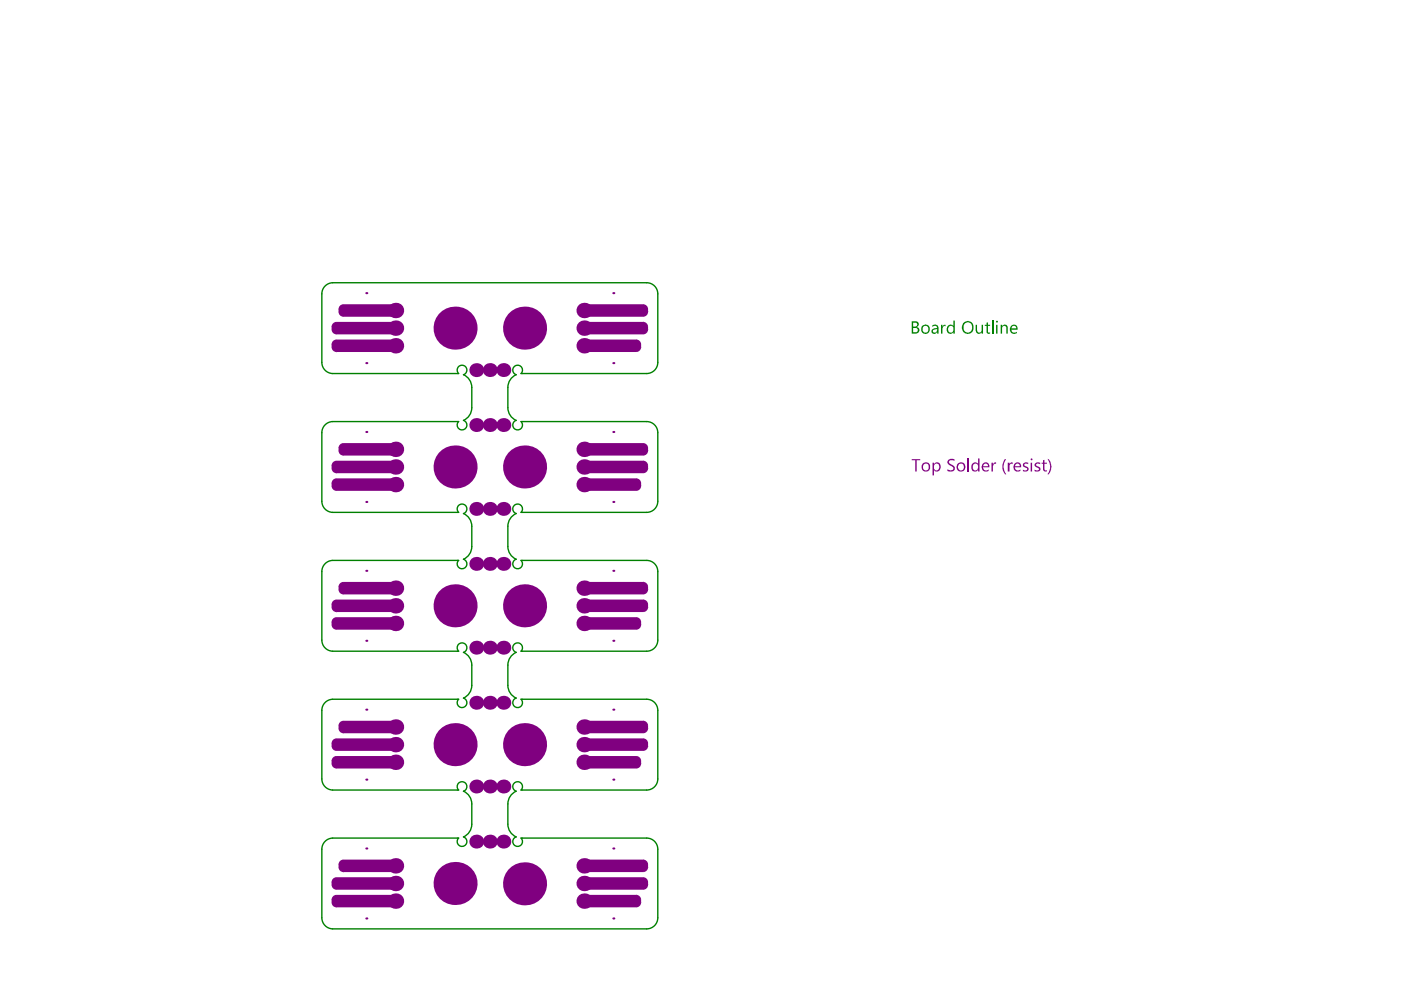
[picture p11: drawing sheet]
<svg xmlns="http://www.w3.org/2000/svg" width="297mm" height="210mm" viewBox="0 0 297 210" stroke-linecap="round" stroke-linejoin="round" font-family="sans-serif">
<g fill="#800080">
<path d="M193.3 97.4h1.8v.2h-.7v2.4h-.3v-2.4h-.8z"/>
<path d="M200.9 97.7h.1a1.06 1.06 0 0 1 1.4-.3v.3h-.3a.52 .52 0 0 0-.6-.2 .52 .52 0 0 0-.3 .6l.6 .5a.76 .76 0 0 1 .6 .9 .76 .76 0 0 1-1.1 .5l-.4-.2v-.4l.3 .2a.58 .58 0 0 0 .9-.3l-.3-.4-.6-.3a.76 .76 0 0 1-.3-.9z"/>
<path d="M195.8 98.6a.72 .72 0 0 0 0 .9 .72 .72 0 0 0 .9 .1l.1-.2a.66 .66 0 0 0-.1-.9 .66 .66 0 0 0-.9 0zM195.3 99a.96 .96 0 0 1 1.9 0 .96 .96 0 0 1-1.9 0z"/>
<path d="M197.7 98.1h.3v.3a.81 .81 0 0 1 1.1-.2 .81 .81 0 0 1 .3 1.1 .73 .73 0 0 1-.6 .7 .73 .73 0 0 1-.8-.3v1.1h-.3zM198.2 98.4l-.2 .7a.57 .57 0 0 0 .7 .6 .57 .57 0 0 0 .4-.7 .61 .61 0 0 0-.2-.6 .61 .61 0 0 0-.7 0z"/>
<path d="M203.3 98.5v.1a.64 .64 0 0 0 .3 1.1 .64 .64 0 0 0 .7-.8 .56 .56 0 0 0-.4-.6 .56 .56 0 0 0-.6 .2zM202.8 99a.97 .97 0 0 1 1.9 0 .97 .97 0 0 1-1.9 0z"/>
</g>
<path d="M205.3 97.2v2.8" fill="none" stroke="#800080" stroke-width=".3"/>
<g fill="#800080">
<path d="M210.2 98.1h.3v.4l.2-.4 .5-.1v.4a.54 .54 0 0 0-.7 .6v1h-.3z"/>
<path d="M212.9 97.5l.5-.1-.4 .5-.2 .8v.8l.6 1.1h-.3l-.6-1.2v-.9z"/>
<path d="M213.7 98.1h.3v.4l.3-.4 .3-.1 .1 .4a.46 .46 0 0 0-.6 0 .46 .46 0 0 0-.1 .6v1h-.3z"/>
<path d="M217 98.3a.95 .95 0 0 1 1-.2v.3a.48 .48 0 0 0-.5-.1 .48 .48 0 0 0-.3 .4l.1 .1a.91 .91 0 0 1 .8 .9 1.03 1.03 0 0 1-1.2 .2v-.3a.5 .5 0 0 0 .5 .2 .5 .5 0 0 0 .4-.5l-.3-.2a.57 .57 0 0 1-.6-.2 .57 .57 0 0 1 .1-.6z"/>
<path d="M219.3 98.4h.1a.81 .81 0 0 1 1.1-.3v.3a.56 .56 0 0 0-.9 .2l.3 .3a.58 .58 0 0 1 .6 .4 .58 .58 0 0 1-.3 .7l-.9-.1v-.3l.3 .1a.35 .35 0 0 0 .5 .1 .35 .35 0 0 0 0-.6l-.8-.4z"/>
<path d="M221.1 97.6l.3-.1v.6h.6v.2h-.6v1.2l.2 .2h.4a.43 .43 0 0 1-.6 .3 .43 .43 0 0 1-.3-.6v-1.1h-.3v-.2h.3z"/>
<path d="M222 97.4l.5 .1 .4 1.3-.1 .9-.5 .9h-.3l.6-1.2v-.8z"/>
<path d="M206.2 98.3a.82 .82 0 0 1 1.2 0v-1.1h.3v2.8h-.3v-.4a.82 .82 0 0 1-1.1 .3 .82 .82 0 0 1-.3-1.1zM206.3 98.6v.1a.6 .6 0 0 0 .2 .9 .6 .6 0 0 0 .9-.5v-.2a.58 .58 0 0 0-.4-.6 .58 .58 0 0 0-.7 .3z"/>
<path d="M208.6 98.5l-.2 .4h1.1a.52 .52 0 0 0-.3-.6 .52 .52 0 0 0-.6 .2zM208.3 98.4v-.1a.83 .83 0 0 1 1-.2 .83 .83 0 0 1 .5 1h-1.4a.67 .67 0 0 0 .5 .6 .67 .67 0 0 0 .7-.2v.3l-.2 .2a1.02 1.02 0 0 1-1.1-.4 1.02 1.02 0 0 1 0-1.2z"/>
<path d="M215.3 98.5l-.1 .4h1a.52 .52 0 0 0-.3-.6 .52 .52 0 0 0-.6 .2zM215 98.4l.1-.1a.83 .83 0 0 1 1-.2 .83 .83 0 0 1 .4 1h-1.3a.71 .71 0 0 0 .4 .6 .71 .71 0 0 0 .8-.2v.3l-.3 .1a.94 .94 0 0 1-1.1-.3 .94 .94 0 0 1 0-1.1z"/>
<path d="M218.5 97.4a.21 .21 0 0 1 .4 0 .21 .21 0 0 1-.4 0zM218.5 98.1h.3v1.9h-.3z"/>
<path d="M134.9 73.6h1zM134.9 73.6h1a1.03 1.03 0 0 1-1 1z"/>
<path d="M134.9 72v1zM134.9 72a1.03 1.03 0 0 1 1 1h-1z"/>
<path d="M123.3 73h1zM123.5 72.4l.8-.4v1h-1z"/>
<path d="M124.3 73.6v1zM123.3 73.6h1v1a1.03 1.03 0 0 1-1-1z"/>
<path d="M136.4 66.1h1zM136.4 66.1h1a1.03 1.03 0 0 1-1 1.1z"/>
<path d="M136.4 64.5v1zM136.4 64.5a1.03 1.03 0 0 1 1 1h-1z"/>
<path d="M123.3 65.5h1zM123.5 64.9l.8-.4v1h-1z"/>
<path d="M124.3 66.1v1.1zM123.3 66.1h1v1.1a1.03 1.03 0 0 1-1-1.1z"/>
<path d="M136.4 69.9h1zM136.4 69.9h1a1.03 1.03 0 0 1-1 1z"/>
<path d="M136.4 68.2v1.1zM136.4 68.2a1.03 1.03 0 0 1 1 1.1h-1z"/>
<path d="M123.3 69.3h1zM123.5 68.7l.8-.5v1.1h-1z"/>
<path d="M124.3 69.9v1zM123.3 69.9h1v1a1.03 1.03 0 0 1-1-1z"/>
<path d="M71.8 65.5h1zM72 64.9l.8-.4v1h-1z"/>
<path d="M72.8 66.1v1.1zM71.8 66.1h1v1.1a1.03 1.03 0 0 1-1-1.1z"/>
<path d="M83.4 66.1h1zM83.4 66.1h1a1.03 1.03 0 0 1-1 1.1z"/>
<path d="M83.4 64.5v1zM83.4 64.5a1.03 1.03 0 0 1 1 1h-1z"/>
<path d="M70.3 73h1zM70.5 72.4l.8-.4v1h-1z"/>
<path d="M71.3 73.6v1zM70.3 73.6h1v1a1.03 1.03 0 0 1-1-1z"/>
<path d="M83.4 73.6h1zM83.4 73.6h1a1.03 1.03 0 0 1-1 1z"/>
<path d="M83.4 72v1zM83.4 72a1.03 1.03 0 0 1 1 1h-1z"/>
<path d="M70.3 69.3h1zM70.5 68.7l.8-.5v1.1h-1z"/>
<path d="M71.3 69.9v1zM70.3 69.9h1v1a1.03 1.03 0 0 1-1-1z"/>
<path d="M83.4 69.9h1zM83.4 69.9h1a1.03 1.03 0 0 1-1 1z"/>
<path d="M83.4 68.2v1.1zM83.4 68.2a1.03 1.03 0 0 1 1 1.1h-1z"/>
<path d="M134.9 103h1zM134.9 103h1a1.03 1.03 0 0 1-1 1.1z"/>
<path d="M134.9 101.4v1.1zM134.9 101.4a1.03 1.03 0 0 1 1 1.1h-1z"/>
<path d="M123.3 102.5h1zM123.5 101.8l.8-.4v1.1h-1z"/>
<path d="M124.3 103v1.1zM123.3 103h1v1.1a1.03 1.03 0 0 1-1-1.1z"/>
<path d="M136.4 95.6h1zM136.4 95.6h1a1.03 1.03 0 0 1-1 1z"/>
<path d="M136.4 93.9v1.1zM136.4 93.9a1.03 1.03 0 0 1 1 1.1h-1z"/>
<path d="M123.3 95h1zM123.5 94.4l.8-.5v1.1h-1z"/>
<path d="M124.3 95.6v1zM123.3 95.6h1v1a1.03 1.03 0 0 1-1-1z"/>
<path d="M136.4 99.3h1zM136.4 99.3h1a1.03 1.03 0 0 1-1 1z"/>
<path d="M136.4 97.7v1zM136.4 97.7a1.03 1.03 0 0 1 1 1h-1z"/>
<path d="M123.3 98.7h1zM123.5 98.1l.8-.4v1h-1z"/>
<path d="M124.3 99.3v1zM123.3 99.3h1v1a1.03 1.03 0 0 1-1-1z"/>
<path d="M71.8 95h1zM72 94.4l.8-.5v1.1h-1z"/>
<path d="M72.8 95.6v1zM71.8 95.6h1v1a1.03 1.03 0 0 1-1-1z"/>
<path d="M83.4 95.6h1zM83.4 95.6h1a1.03 1.03 0 0 1-1 1z"/>
<path d="M83.4 93.9v1.1zM83.4 93.9a1.03 1.03 0 0 1 1 1.1h-1z"/>
<path d="M70.3 102.5h1zM70.5 101.8l.8-.4v1.1h-1z"/>
<path d="M71.3 103v1.1zM70.3 103h1v1.1a1.03 1.03 0 0 1-1-1.1z"/>
<path d="M83.4 103h1zM83.4 103h1a1.03 1.03 0 0 1-1 1.1z"/>
<path d="M83.4 101.4v1.1zM83.4 101.4a1.03 1.03 0 0 1 1 1.1h-1z"/>
<path d="M70.3 98.7h1zM70.5 98.1l.8-.4v1h-1z"/>
<path d="M71.3 99.3v1zM70.3 99.3h1v1a1.03 1.03 0 0 1-1-1z"/>
<path d="M83.4 99.3h1zM83.4 99.3h1a1.03 1.03 0 0 1-1 1z"/>
<path d="M83.4 97.7v1zM83.4 97.7a1.03 1.03 0 0 1 1 1h-1z"/>
<path d="M134.9 132.5h1zM134.9 132.5h1a1.03 1.03 0 0 1-1 1z"/>
<path d="M134.9 130.9v1zM134.9 130.9a1.03 1.03 0 0 1 1 1h-1z"/>
<path d="M123.3 131.9h1zM123.5 131.3l.8-.4v1h-1z"/>
<path d="M124.3 132.5v1zM123.3 132.5h1v1a1.03 1.03 0 0 1-1-1z"/>
<path d="M136.4 125h1zM136.4 125h1a1.03 1.03 0 0 1-1 1z"/>
<path d="M136.4 123.4v1zM136.4 123.4a1.03 1.03 0 0 1 1 1h-1z"/>
<path d="M123.3 124.4h1zM123.5 123.8l.8-.4v1h-1z"/>
<path d="M124.3 125v1zM123.3 125h1v1a1.03 1.03 0 0 1-1-1z"/>
<path d="M136.4 128.7h1zM136.4 128.7h1a1.03 1.03 0 0 1-1 1.1z"/>
<path d="M136.4 127.1v1.1zM136.4 127.1a1.03 1.03 0 0 1 1 1.1h-1z"/>
<path d="M123.3 128.2h1zM123.5 127.5l.8-.4v1.1h-1z"/>
<path d="M124.3 128.7v1.1zM123.3 128.7h1v1.1a1.03 1.03 0 0 1-1-1.1z"/>
<path d="M71.8 124.4h1zM72 123.8l.8-.4v1h-1z"/>
<path d="M72.8 125v1zM71.8 125h1v1a1.03 1.03 0 0 1-1-1z"/>
<path d="M83.4 125h1zM83.4 125h1a1.03 1.03 0 0 1-1 1z"/>
<path d="M83.4 123.4v1zM83.4 123.4a1.03 1.03 0 0 1 1 1h-1z"/>
<path d="M70.3 131.9h1zM70.5 131.3l.8-.4v1h-1z"/>
<path d="M71.3 132.5v1zM70.3 132.5h1v1a1.03 1.03 0 0 1-1-1z"/>
<path d="M83.4 132.5h1zM83.4 132.5h1a1.03 1.03 0 0 1-1 1z"/>
<path d="M83.4 130.9v1zM83.4 130.9a1.03 1.03 0 0 1 1 1h-1z"/>
<path d="M70.3 128.2h1zM70.5 127.5l.8-.4v1.1h-1z"/>
<path d="M71.3 128.7v1.1zM70.3 128.7h1v1.1a1.03 1.03 0 0 1-1-1.1z"/>
<path d="M83.4 128.7h1zM83.4 128.7h1a1.03 1.03 0 0 1-1 1.1z"/>
<path d="M83.4 127.1v1.1zM83.4 127.1a1.03 1.03 0 0 1 1 1.1h-1z"/>
<path d="M134.9 161.9h1zM134.9 161.9h1a1.03 1.03 0 0 1-1 1z"/>
<path d="M134.9 160.3v1zM134.9 160.3a1.03 1.03 0 0 1 1 1h-1z"/>
<path d="M123.3 161.3h1zM123.5 160.7l.8-.4v1h-1z"/>
<path d="M124.3 161.9v1zM123.3 161.9h1v1a1.03 1.03 0 0 1-1-1z"/>
<path d="M136.4 154.4h1zM136.4 154.4h1a1.03 1.03 0 0 1-1 1.1z"/>
<path d="M136.4 152.8v1.1zM136.4 152.8a1.03 1.03 0 0 1 1 1.1h-1z"/>
<path d="M123.3 153.9h1zM123.5 153.2l.8-.4v1.1h-1z"/>
<path d="M124.3 154.4v1.1zM123.3 154.4h1v1.1a1.03 1.03 0 0 1-1-1.1z"/>
<path d="M136.4 158.2h1zM136.4 158.2h1a1.03 1.03 0 0 1-1 1z"/>
<path d="M136.4 156.6v1zM136.4 156.6a1.03 1.03 0 0 1 1 1h-1z"/>
<path d="M123.3 157.6h1zM123.5 157l.8-.4v1h-1z"/>
<path d="M124.3 158.2v1zM123.3 158.2h1v1a1.03 1.03 0 0 1-1-1z"/>
<path d="M71.8 153.9h1zM72 153.2l.8-.4v1.1h-1z"/>
<path d="M72.8 154.4v1.1zM71.8 154.4h1v1.1a1.03 1.03 0 0 1-1-1.1z"/>
<path d="M83.4 154.4h1zM83.4 154.4h1a1.03 1.03 0 0 1-1 1.1z"/>
<path d="M83.4 152.8v1.1zM83.4 152.8a1.03 1.03 0 0 1 1 1.1h-1z"/>
<path d="M70.3 161.3h1zM70.5 160.7l.8-.4v1h-1z"/>
<path d="M71.3 161.9v1zM70.3 161.9h1v1a1.03 1.03 0 0 1-1-1z"/>
<path d="M83.4 161.9h1zM83.4 161.9h1a1.03 1.03 0 0 1-1 1z"/>
<path d="M83.4 160.3v1zM83.4 160.3a1.03 1.03 0 0 1 1 1h-1z"/>
<path d="M70.3 157.6h1zM70.5 157l.8-.4v1h-1z"/>
<path d="M71.3 158.2v1zM70.3 158.2h1v1a1.03 1.03 0 0 1-1-1z"/>
<path d="M83.4 158.2h1zM83.4 158.2h1a1.03 1.03 0 0 1-1 1z"/>
<path d="M83.4 156.6v1zM83.4 156.6a1.03 1.03 0 0 1 1 1h-1z"/>
<path d="M134.9 191.3h1zM134.9 191.3h1a1.03 1.03 0 0 1-1 1.1z"/>
<path d="M134.9 189.7v1.1zM134.9 189.7a1.03 1.03 0 0 1 1 1.1h-1z"/>
<path d="M123.3 190.8h1zM123.5 190.2l.8-.5v1.1h-1z"/>
<path d="M124.3 191.3v1.1zM123.3 191.3h1v1.1a1.03 1.03 0 0 1-1-1.1z"/>
<path d="M136.4 183.9h1zM136.4 183.9h1a1.03 1.03 0 0 1-1 1z"/>
<path d="M136.4 182.3v1zM136.4 182.3a1.03 1.03 0 0 1 1 1h-1z"/>
<path d="M123.3 183.3h1zM123.5 182.7l.8-.4v1h-1z"/>
<path d="M124.3 183.9v1zM123.3 183.9h1v1a1.03 1.03 0 0 1-1-1z"/>
<path d="M136.4 187.6h1zM136.4 187.6h1a1.03 1.03 0 0 1-1 1z"/>
<path d="M136.4 186v1zM136.4 186a1.03 1.03 0 0 1 1 1h-1z"/>
<path d="M123.3 187h1zM123.5 186.4l.8-.4v1h-1z"/>
<path d="M124.3 187.6v1zM123.3 187.6h1v1a1.03 1.03 0 0 1-1-1z"/>
<path d="M71.8 183.3h1zM72 182.7l.8-.4v1h-1z"/>
<path d="M72.8 183.9v1zM71.8 183.9h1v1a1.03 1.03 0 0 1-1-1z"/>
<path d="M83.4 183.9h1zM83.4 183.9h1a1.03 1.03 0 0 1-1 1z"/>
<path d="M83.4 182.3v1zM83.4 182.3a1.03 1.03 0 0 1 1 1h-1z"/>
<path d="M70.3 190.8h1zM70.5 190.2l.8-.5v1.1h-1z"/>
<path d="M71.3 191.3v1.1zM70.3 191.3h1v1.1a1.03 1.03 0 0 1-1-1.1z"/>
<path d="M83.4 191.3h1zM83.4 191.3h1a1.03 1.03 0 0 1-1 1.1z"/>
<path d="M83.4 189.7v1.1zM83.4 189.7a1.03 1.03 0 0 1 1 1.1h-1z"/>
<path d="M70.3 187h1zM70.5 186.4l.8-.4v1h-1z"/>
<path d="M71.3 187.6v1zM70.3 187.6h1v1a1.03 1.03 0 0 1-1-1z"/>
<path d="M83.4 187.6h1zM83.4 187.6h1a1.03 1.03 0 0 1-1 1z"/>
<path d="M83.4 186v1zM83.4 186a1.03 1.03 0 0 1 1 1h-1z"/>
<circle cx="77.7" cy="179.9" r=".22"/>
<circle cx="83.9" cy="191.1" r="1.63"/>
<circle cx="83.9" cy="128.4" r="1.63"/>
<circle cx="77.7" cy="150.5" r=".22"/>
<circle cx="77.7" cy="165.3" r=".22"/>
<circle cx="77.7" cy="135.9" r=".22"/>
<circle cx="83.9" cy="183.6" r="1.63"/>
<circle cx="96.5" cy="157.9" r="4.6"/>
<circle cx="83.9" cy="187.3" r="1.63"/>
<circle cx="83.9" cy="157.9" r="1.63"/>
<circle cx="83.9" cy="154.1" r="1.63"/>
<circle cx="83.9" cy="161.6" r="1.63"/>
<circle cx="83.9" cy="132.2" r="1.63"/>
<circle cx="130" cy="194.7" r=".22"/>
<circle cx="123.9" cy="191.1" r="1.63"/>
<circle cx="111.2" cy="187.4" r="4.6"/>
<circle cx="96.5" cy="187.3" r="4.6"/>
<circle cx="123.9" cy="187.3" r="1.63"/>
<circle cx="123.9" cy="183.6" r="1.63"/>
<circle cx="130" cy="179.9" r=".22"/>
<circle cx="101" cy="178.4" r="1.47"/>
<circle cx="103.9" cy="178.4" r="1.47"/>
<circle cx="106.7" cy="178.4" r="1.47"/>
<circle cx="101" cy="166.8" r="1.47"/>
<circle cx="103.9" cy="166.8" r="1.47"/>
<circle cx="106.7" cy="166.8" r="1.47"/>
<circle cx="130" cy="165.3" r=".22"/>
<circle cx="123.9" cy="161.6" r="1.63"/>
<circle cx="111.2" cy="157.9" r="4.6"/>
<circle cx="123.9" cy="157.9" r="1.63"/>
<circle cx="123.9" cy="154.1" r="1.63"/>
<circle cx="130" cy="150.5" r=".22"/>
<circle cx="101" cy="149" r="1.47"/>
<circle cx="103.9" cy="149" r="1.47"/>
<circle cx="106.7" cy="149" r="1.47"/>
<circle cx="103.9" cy="137.3" r="1.47"/>
<circle cx="106.7" cy="137.3" r="1.47"/>
<circle cx="101" cy="137.3" r="1.47"/>
<circle cx="130" cy="135.9" r=".22"/>
<circle cx="123.9" cy="132.2" r="1.63"/>
<circle cx="77.7" cy="77" r=".22"/>
<circle cx="77.7" cy="62.2" r=".22"/>
<circle cx="77.7" cy="121" r=".22"/>
<circle cx="77.7" cy="106.4" r=".22"/>
<circle cx="77.7" cy="91.6" r=".22"/>
<circle cx="83.9" cy="65.8" r="1.63"/>
<circle cx="83.9" cy="73.3" r="1.63"/>
<circle cx="83.9" cy="69.6" r="1.63"/>
<circle cx="83.9" cy="124.7" r="1.63"/>
<circle cx="83.9" cy="95.3" r="1.63"/>
<circle cx="83.9" cy="102.7" r="1.63"/>
<circle cx="83.9" cy="99" r="1.63"/>
<circle cx="96.5" cy="128.4" r="4.6"/>
<circle cx="123.9" cy="124.7" r="1.63"/>
<circle cx="130" cy="121" r=".22"/>
<circle cx="101" cy="119.6" r="1.47"/>
<circle cx="103.9" cy="119.6" r="1.47"/>
<circle cx="106.7" cy="119.6" r="1.47"/>
<circle cx="101" cy="107.9" r="1.47"/>
<circle cx="103.9" cy="107.9" r="1.47"/>
<circle cx="106.7" cy="107.9" r="1.47"/>
<circle cx="130" cy="106.4" r=".22"/>
<circle cx="123.9" cy="102.7" r="1.63"/>
<circle cx="96.5" cy="99" r="4.6"/>
<circle cx="111.2" cy="99" r="4.6"/>
<circle cx="123.9" cy="99" r="1.63"/>
<circle cx="123.9" cy="95.3" r="1.63"/>
<circle cx="130" cy="91.6" r=".22"/>
<circle cx="101" cy="90.1" r="1.47"/>
<circle cx="103.9" cy="90.1" r="1.47"/>
<circle cx="106.7" cy="90.1" r="1.47"/>
<circle cx="101" cy="78.5" r="1.47"/>
<circle cx="103.9" cy="78.5" r="1.47"/>
<circle cx="106.7" cy="78.5" r="1.47"/>
<circle cx="130" cy="77" r=".22"/>
<circle cx="123.9" cy="73.3" r="1.63"/>
<circle cx="96.5" cy="69.6" r="4.6"/>
<circle cx="111.2" cy="69.6" r="4.6"/>
<circle cx="123.9" cy="69.6" r="1.63"/>
<circle cx="123.9" cy="65.8" r="1.63"/>
<circle cx="130" cy="62.2" r=".22"/>
<circle cx="77.7" cy="194.7" r=".22"/>
<circle cx="111.2" cy="128.4" r="4.6"/>
<circle cx="123.9" cy="128.4" r="1.63"/>
</g>
<g fill="#800080">
<path d="M123.3 73l1-1h10.6l1 1v.6l-1 1h-10.6l-1-1z" fill-rule="evenodd"/>
<path d="M123.3 65.5l1-1h12.1l1 1v.6l-1 1.1h-12.1l-1-1.1z" fill-rule="evenodd"/>
<path d="M123.3 69.3l1-1.1h12.1l1 1.1v.6l-1 1h-12.1l-1-1z" fill-rule="evenodd"/>
<path d="M71.8 65.5l1-1h10.6l1 1v.6l-1 1.1h-10.6l-1-1.1z" fill-rule="evenodd"/>
<path d="M70.3 73l1-1h12.1l1 1v.6l-1 1h-12.1l-1-1z" fill-rule="evenodd"/>
<path d="M70.3 69.3l1-1.1h12.1l1 1.1v.6l-1 1h-12.1l-1-1z" fill-rule="evenodd"/>
<path d="M123.3 102.5l1-1.1h10.6l1 1.1v.5l-1 1.1h-10.6l-1-1.1z" fill-rule="evenodd"/>
<path d="M123.3 95l1-1.1h12.1l1 1.1v.6l-1 1h-12.1l-1-1z" fill-rule="evenodd"/>
<path d="M123.3 98.7l1-1h12.1l1 1v.6l-1 1h-12.1l-1-1z" fill-rule="evenodd"/>
<path d="M71.8 95l1-1.1h10.6l1 1.1v.6l-1 1h-10.6l-1-1z" fill-rule="evenodd"/>
<path d="M70.3 102.5l1-1.1h12.1l1 1.1v.5l-1 1.1h-12.1l-1-1.1z" fill-rule="evenodd"/>
<path d="M70.3 98.7l1-1h12.1l1 1v.6l-1 1h-12.1l-1-1z" fill-rule="evenodd"/>
<path d="M123.3 131.9l1-1h10.6l1 1v.6l-1 1h-10.6l-1-1z" fill-rule="evenodd"/>
<path d="M123.3 124.4l1-1h12.1l1 1v.6l-1 1h-12.1l-1-1z" fill-rule="evenodd"/>
<path d="M123.3 128.2l1-1.1h12.1l1 1.1v.5l-1 1.1h-12.1l-1-1.1z" fill-rule="evenodd"/>
<path d="M71.8 124.4l1-1h10.6l1 1v.6l-1 1h-10.6l-1-1z" fill-rule="evenodd"/>
<path d="M70.3 131.9l1-1h12.1l1 1v.6l-1 1h-12.1l-1-1z" fill-rule="evenodd"/>
<path d="M70.3 128.2l1-1.1h12.1l1 1.1v.5l-1 1.1h-12.1l-1-1.1z" fill-rule="evenodd"/>
<path d="M123.3 161.3l1-1h10.6l1 1v.6l-1 1h-10.6l-1-1z" fill-rule="evenodd"/>
<path d="M123.3 153.9l1-1.1h12.1l1 1.1v.5l-1 1.1h-12.1l-1-1.1z" fill-rule="evenodd"/>
<path d="M123.3 157.6l1-1h12.1l1 1v.6l-1 1h-12.1l-1-1z" fill-rule="evenodd"/>
<path d="M71.8 153.9l1-1.1h10.6l1 1.1v.5l-1 1.1h-10.6l-1-1.1z" fill-rule="evenodd"/>
<path d="M70.3 161.3l1-1h12.1l1 1v.6l-1 1h-12.1l-1-1z" fill-rule="evenodd"/>
<path d="M70.3 157.6l1-1h12.1l1 1v.6l-1 1h-12.1l-1-1z" fill-rule="evenodd"/>
<path d="M123.3 190.8l1-1.1h10.6l1 1.1v.5l-1 1.1h-10.6l-1-1.1z" fill-rule="evenodd"/>
<path d="M123.3 183.3l1-1h12.1l1 1v.6l-1 1h-12.1l-1-1z" fill-rule="evenodd"/>
<path d="M123.3 187l1-1h12.1l1 1v.6l-1 1h-12.1l-1-1z" fill-rule="evenodd"/>
<path d="M71.8 183.3l1-1h10.6l1 1v.6l-1 1h-10.6l-1-1z" fill-rule="evenodd"/>
<path d="M70.3 190.8l1-1.1h12.1l1 1.1v.5l-1 1.1h-12.1l-1-1.1z" fill-rule="evenodd"/>
<path d="M70.3 187l1-1h12.1l1 1v.6l-1 1h-12.1l-1-1z" fill-rule="evenodd"/>
</g>
<g fill="none" stroke="#008000" stroke-width=".29">
<path d="M70.5 59.9h66.6M68.2 62.3v14.5M70.5 79.2h26.5M110.7 79.2h26.4M139.5 62.3v14.5M68.2 91.7v14.6M70.5 89.4h26.5M100 82.1v4.3M107.7 82.1v4.3M110.7 89.4h26.4M139.5 91.7v14.6M70.5 108.6h26.5"/>
<path d="M70.5 118.8h26.5M100 111.6v4.3M107.7 111.6v4.3M110.7 108.6h26.4M110.7 118.8h26.4M68.2 121.2v14.5M70.5 138.1h26.5M110.7 138.1h26.4M139.5 121.2v14.5M68.2 150.6v14.6M70.5 148.3h26.5M100 141v4.3"/>
<path d="M107.7 141v4.3M110.7 148.3h26.4M139.5 150.6v14.6M70.5 177.7h26.5M70.5 167.5h26.5M100 170.5v4.2M107.7 170.5v4.2M110.7 177.7h26.4M110.7 167.5h26.4M68.2 180v14.6M70.5 196.9h66.6M139.5 180v14.6"/>
</g>
<g fill="#008000">
<path d="M199.5 68.9h.3v.3l.3-.3h.4v.3a.48 .48 0 0 0-.6 0 .48 .48 0 0 0-.1 .6v.9h-.3z"/>
<path d="M206.8 68.9h.3v1a.5 .5 0 0 0 .5 .6 .5 .5 0 0 0 .5-.6v-1h.3v1.8h-.3v-.3a.69 .69 0 0 1-.8 .3 .69 .69 0 0 1-.5-.7z"/>
<path d="M209.2 68.4l.3-.1v.6h.4v.2h-.4v1.3h.4v.3l-.2 .1-.5-.3v-1.4h-.4v-.2h.4z"/>
<path d="M193.6 68.4v.8h.4a.42 .42 0 0 0 .5-.3 .42 .42 0 0 0-.4-.5zM193.6 69.5v.9h.5a.46 .46 0 0 0 .5-.5 .46 .46 0 0 0-.6-.4zM193.3 68.1h.8a.65 .65 0 0 1 .7 .6 .65 .65 0 0 1-.4 .7 .68 .68 0 0 1 .5 .8 .68 .68 0 0 1-.8 .5h-.8z"/>
<path d="M195.7 69.3l-.1 .2a.69 .69 0 0 0 .6 1 .69 .69 0 0 0 .6-1 .67 .67 0 0 0-1.1-.2zM195.4 69.2a.99 .99 0 0 1 1.7 .1 .99 .99 0 0 1-.8 1.5 1.01 1.01 0 0 1-.9-.5 1.01 1.01 0 0 1 0-1.1z"/>
<path d="M197.8 70.1a.45 .45 0 0 0 .5 .4 .45 .45 0 0 0 .4-.5v-.2zM197.6 69h.1a.79 .79 0 0 1 1.3 .5v1.2h-.3v-.3a.61 .61 0 0 1-1 .3 .61 .61 0 0 1 .1-1l.9-.2a.59 .59 0 0 0-.5-.4 .59 .59 0 0 0-.6 .2z"/>
<path d="M200.9 69.1h.1a.67 .67 0 0 1 1.1 0v-1.1h.3v2.7h-.3v-.3a.83 .83 0 0 1-1.1 .2 .83 .83 0 0 1-.2-1.1zM201.2 69.2v.1a.72 .72 0 0 0-.1 .9 .72 .72 0 0 0 .7 .3l.3-.4v-.5a.55 .55 0 0 0-.3-.5 .55 .55 0 0 0-.6 .1z"/>
<path d="M204.5 68.7l-.2 .4a.97 .97 0 0 0 .4 1.3 .97 .97 0 0 0 1.3-.4l.1-.3a.97 .97 0 0 0-.4-1.2 .97 .97 0 0 0-1.2 .2zM204.2 68.6l.2-.2a1.29 1.29 0 0 1 1.6 0 1.29 1.29 0 0 1 .3 1.7 1.28 1.28 0 0 1-1.8 .5 1.28 1.28 0 0 1-.3-1.9z"/>
</g>
<path d="M210.4 68v2.7" fill="none" stroke="#008000" stroke-width=".3"/>
<g fill="#008000">
<path d="M212.2 68.9h.3v.3a.65 .65 0 0 1 .8-.3 .65 .65 0 0 1 .4 .7v1.1h-.3v-1a.47 .47 0 0 0-.5-.6 .47 .47 0 0 0-.4 .6v1h-.3z"/>
<path d="M211.1 68.2a.25 .25 0 0 1 .5 0 .25 .25 0 0 1-.5 0zM211.2 68.9h.3v1.8h-.3z"/>
<path d="M214.6 69.2l-.2 .4h1.1a.51 .51 0 0 0-.4-.5 .51 .51 0 0 0-.5 .1zM214.4 69a.8 .8 0 0 1 .9-.1 .8 .8 0 0 1 .5 .8v.2h-1.4a.74 .74 0 0 0 1.2 .5v.3h-.1a.95 .95 0 0 1-1.2-.4 .95 .95 0 0 1 .1-1.2z"/>
</g>
<g fill="none" stroke="#008000" stroke-width=".29">
<path d="M70.5 59.9a2.36 2.36 0 0 0-2.3 2.4M137.1 59.9a2.35 2.35 0 0 1 2.4 2.4M68.2 76.8a2.36 2.36 0 0 0 2.3 2.4M97 79.2h.2a1.03 1.03 0 0 1 .1-1.6 1.03 1.03 0 0 1 1.6 .4 1.03 1.03 0 0 1-.6 1.4 2.95 2.95 0 0 1 1.7 2.7M110.7 79.2h-.2a1.03 1.03 0 0 0-.1-1.6 1.03 1.03 0 0 0-1.6 .4 1.03 1.03 0 0 0 .6 1.4 2.94 2.94 0 0 0-1.7 2.7M139.5 76.8a2.35 2.35 0 0 1-2.4 2.4M70.5 89.4a2.36 2.36 0 0 0-2.3 2.3M100 86.4a2.94 2.94 0 0 1-1.7 2.7 1.03 1.03 0 0 1 .6 1.5 1.03 1.03 0 0 1-1.6 .3 1.03 1.03 0 0 1-.1-1.5h-.2M107.7 86.4a2.94 2.94 0 0 0 1.7 2.7 1.03 1.03 0 0 0-.6 1.5 1.03 1.03 0 0 0 1.6 .3 1.03 1.03 0 0 0 .1-1.5h.2M137.1 89.4a2.35 2.35 0 0 1 2.4 2.3M68.2 106.3a2.36 2.36 0 0 0 2.3 2.3M70.5 118.8a2.36 2.36 0 0 0-2.3 2.4"/>
<path d="M97 108.6h.2a1.03 1.03 0 0 1 .1-1.5 1.03 1.03 0 0 1 1.6 .3 1.03 1.03 0 0 1-.6 1.5 2.95 2.95 0 0 1 1.7 2.7M100 115.9a2.95 2.95 0 0 1-1.7 2.7 1.03 1.03 0 0 1 .6 1.4 1.03 1.03 0 0 1-1.6 .4 1.03 1.03 0 0 1-.1-1.6h-.2M107.7 115.9a2.95 2.95 0 0 0 1.7 2.7 1.03 1.03 0 0 0-.6 1.4 1.03 1.03 0 0 0 1.6 .4 1.03 1.03 0 0 0 .1-1.6h.2M110.7 108.6h-.2a1.03 1.03 0 0 0-.1-1.5 1.03 1.03 0 0 0-1.6 .3 1.03 1.03 0 0 0 .6 1.5 2.95 2.95 0 0 0-1.7 2.7M137.1 118.8a2.35 2.35 0 0 1 2.4 2.4M139.5 106.3a2.35 2.35 0 0 1-2.4 2.3M68.2 135.7a2.36 2.36 0 0 0 2.3 2.4M97 138.1h.2a1.03 1.03 0 0 1 .1-1.6 1.03 1.03 0 0 1 1.6 .4 1.03 1.03 0 0 1-.6 1.4 2.94 2.94 0 0 1 1.7 2.7M110.7 138.1h-.2a1.03 1.03 0 0 0-.1-1.6 1.03 1.03 0 0 0-1.6 .4 1.03 1.03 0 0 0 .6 1.4 2.95 2.95 0 0 0-1.7 2.7M139.5 135.7a2.35 2.35 0 0 1-2.4 2.4M70.5 148.3a2.36 2.36 0 0 0-2.3 2.3M100 145.3a2.94 2.94 0 0 1-1.7 2.7 1.03 1.03 0 0 1 .6 1.5 1.03 1.03 0 0 1-1.6 .3 1.03 1.03 0 0 1-.1-1.5h-.2"/>
<path d="M107.7 145.3a2.95 2.95 0 0 0 1.7 2.7 1.03 1.03 0 0 0-.6 1.5 1.03 1.03 0 0 0 1.6 .3 1.03 1.03 0 0 0 .1-1.5h.2M137.1 148.3a2.35 2.35 0 0 1 2.4 2.3M68.2 165.2a2.36 2.36 0 0 0 2.3 2.3M70.5 177.7a2.36 2.36 0 0 0-2.3 2.3M97 167.5h.2a1.03 1.03 0 0 1 .1-1.6 1.03 1.03 0 0 1 1.6 .4 1.03 1.03 0 0 1-.6 1.5 2.95 2.95 0 0 1 1.7 2.7M100 174.7a2.94 2.94 0 0 1-1.7 2.7 1.03 1.03 0 0 1 .6 1.5 1.03 1.03 0 0 1-1.6 .4 1.03 1.03 0 0 1-.1-1.6h-.2M107.7 174.7a2.94 2.94 0 0 0 1.7 2.7 1.03 1.03 0 0 0-.6 1.5 1.03 1.03 0 0 0 1.6 .4 1.03 1.03 0 0 0 .1-1.6h.2M110.7 167.5h-.2a1.03 1.03 0 0 0-.1-1.6 1.03 1.03 0 0 0-1.6 .4 1.03 1.03 0 0 0 .6 1.5 2.94 2.94 0 0 0-1.7 2.7M137.1 177.7a2.35 2.35 0 0 1 2.4 2.3M139.5 165.2a2.35 2.35 0 0 1-2.4 2.3M68.2 194.6a2.36 2.36 0 0 0 2.3 2.3M139.5 194.6a2.35 2.35 0 0 1-2.4 2.3"/>
</g>
</svg>
